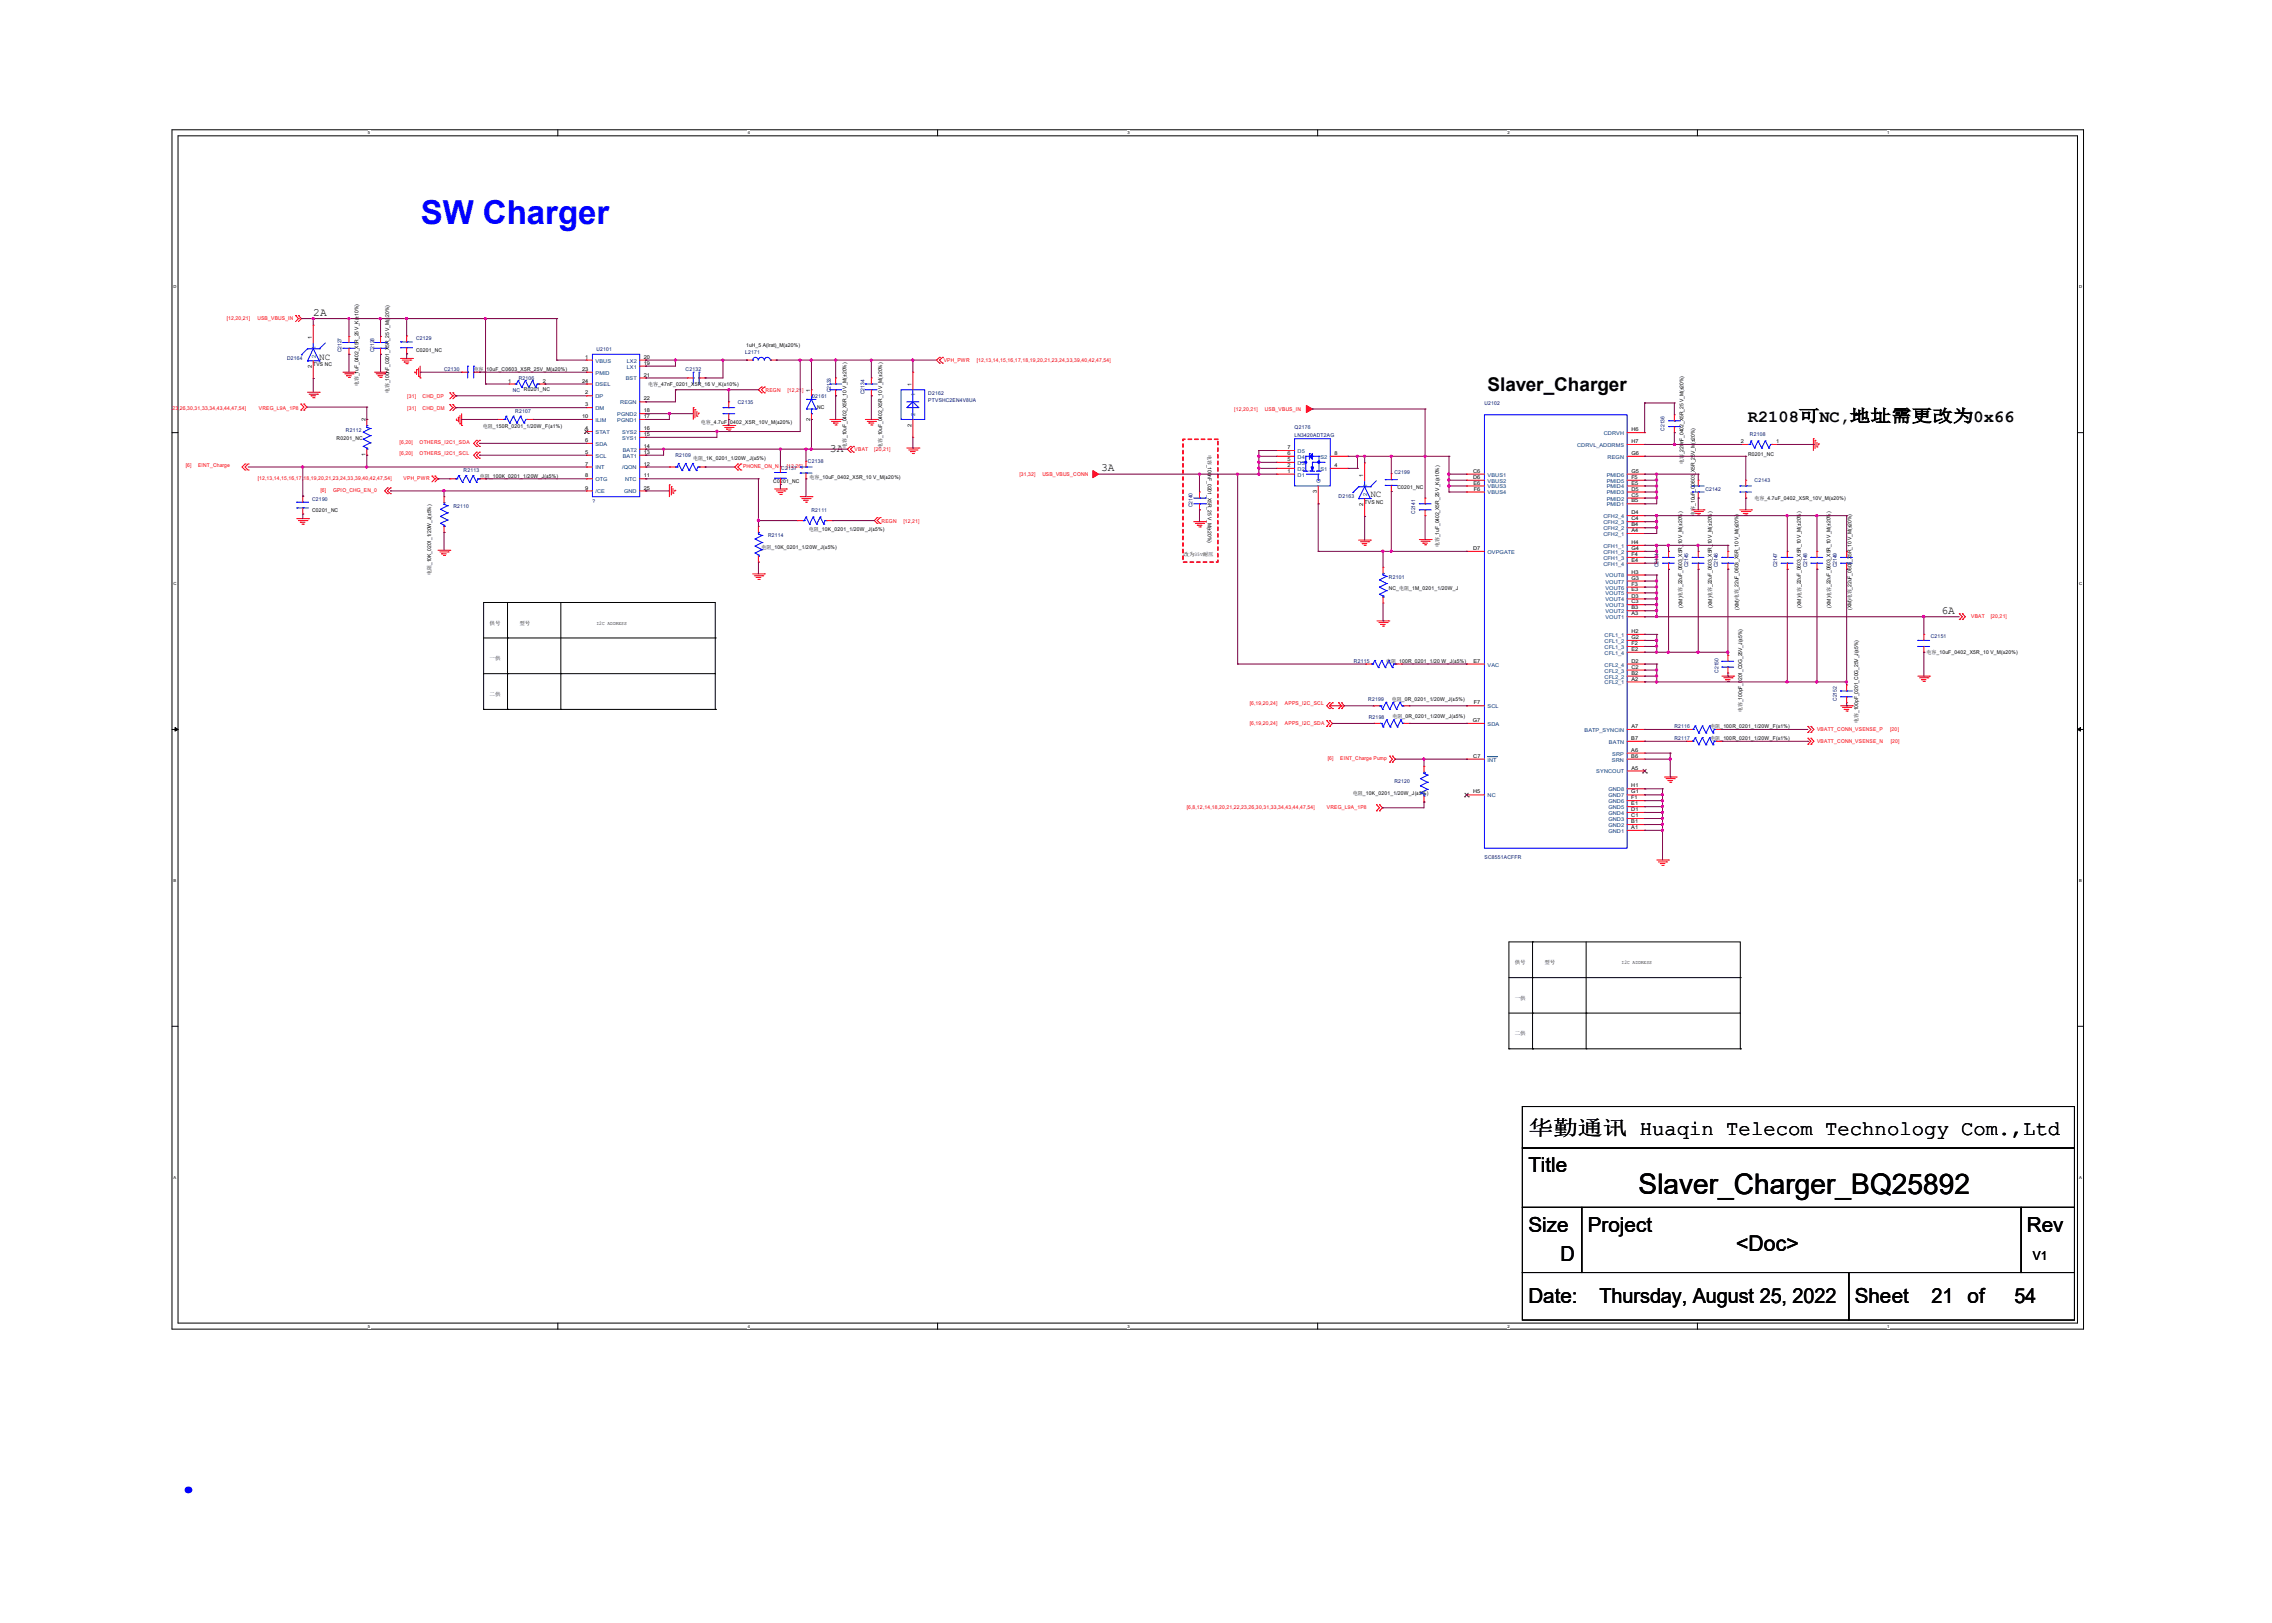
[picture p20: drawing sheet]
<svg xmlns="http://www.w3.org/2000/svg" width="350mm" height="250mm" viewBox="0 0 350 250" stroke-linecap="round" stroke-linejoin="round" font-family="sans-serif">
<defs><g id="words">
<text font-size="8.5" fill="#00f" x="26.5" y="229.9">.</text>
<text font-size="5.1" fill="#00f" x="64.8" y="34.4">SW Charger</text>
<text font-size="4.4" x="252.4" y="183.9">Slaver_Charger_BQ25892</text>
<text font-size="3.3" x="267.5" y="192.6">&lt;Doc&gt;</text>
<g font-size="3.2">
<text x="235.4" y="174.8">华勤通讯 Huaqin Telecom Technology Com.,Ltd</text>
<text x="235.5" y="180.6">Title</text>
<text x="235.5" y="189.7">Size</text>
<text x="244.6" y="189.7">Project</text>
<text x="312.2" y="189.7">Rev</text>
<text x="240.4" y="194.3">D</text>
<text x="235.5" y="200.7">Date:</text>
<text x="246.4" y="200.7">Thursday, August 25, 2022</text>
<text x="285.7" y="200.7">Sheet</text>
<text x="297.5" y="200.7">21 of</text>
<text x="310.3" y="200.7">54</text>
</g>
<text font-size="2.9" x="229.1" y="60.2">Slaver_Charger</text>
<text font-size="2.6" x="269.3" y="65">R2108可NC,地址需更改为0x66</text>
<text font-size="1.9" x="313.2" y="194.1">V1</text>
<g font-size="1.7">
<text x="48.3" y="48.7">2A</text>
<text x="127.8" y="69.7">3A</text>
<text x="169.6" y="72.6">3A</text>
<text x="299.1" y="94.5">6A</text>
</g>
<g font-size="1.4">
<text x="49.2" y="55.4">NC</text>
<text x="211.1" y="76.6">NC</text>
</g>
<g font-size=".8" fill="#f00">
<text x="34.9" y="49.3">[12,20,21]</text>
<text x="39.7" y="49.3">USB_VBUS_IN</text>
<text x="145.4" y="55.8">VPH_PWR</text>
<text x="150.5" y="55.8">[12,13,14,15,16,17,18,19,20,21,23,24,33,39,40,42,47,54]</text>
<text x="18.2" y="63.1">[6,8,12,14,18,20,21,22,23,26,30,31,33,34,43,44,47,54]</text>
<text x="39.9" y="63.1">VREG_L9A_1P8</text>
<text x="62.7" y="61.4">[31]</text>
<text x="62.7" y="63.2">[31]</text>
<text x="65.1" y="61.4">CHD_DP</text>
<text x="65.1" y="63.2">CHD_DM</text>
<text x="117.9" y="60.4">REGN</text>
<text x="121.3" y="60.4">[12,21]</text>
<text x="190.1" y="63.3">[12,20,21]</text>
<text x="194.9" y="63.3">USB_VBUS_IN</text>
<text x="28.6" y="72">[6]</text>
<text x="30.5" y="72">EINT_Charge</text>
<text x="61.6" y="68.3">[6,20]</text>
<text x="61.6" y="70.2">[6,20]</text>
<text x="64.6" y="68.3">OTHERS_I2C1_SDA</text>
<text x="64.6" y="70.2">OTHERS_I2C1_SCL</text>
<text x="131.7" y="69.5">VBAT</text>
<text x="134.7" y="69.5">[20,21]</text>
<text x="39.7" y="74">[12,13,14,15,16,17,18,19,20,21,23,24,33,39,40,42,47,54]</text>
<text x="49.4" y="75.8">[6]</text>
<text x="51.3" y="75.8">GPIO_CHG_EN_0</text>
<text x="62.2" y="74">VPH_PWR</text>
<text x="114.5" y="72.1">PHONE_ON_N</text>
<text x="121.2" y="72.1">[12,26]</text>
<text x="157" y="73.3">[31,32]</text>
<text x="160.6" y="73.3">USB_VBUS_CONN</text>
<text x="135.8" y="80.5">REGN</text>
<text x="139.2" y="80.5">[12,21]</text>
<text x="303.7" y="95.2">VBAT</text>
<text x="306.7" y="95.2">[20,21]</text>
<text x="192.5" y="108.6">[6,19,20,24]</text>
<text x="192.5" y="111.6">[6,19,20,24]</text>
<text x="198" y="108.6">APPS_I2C_SCL</text>
<text x="198" y="111.6">APPS_I2C_SDA</text>
<text x="279.9" y="112.6">VBATT_CONN_VSENSE_P</text>
<text x="291.2" y="112.6">[20]</text>
<text x="204.6" y="117.1">[6]</text>
<text x="206.5" y="117.1">EINT_Charge Pump</text>
<text x="279.9" y="114.4">VBATT_CONN_VSENSE_N</text>
<text x="291.3" y="114.4">[20]</text>
<text x="182.8" y="124.6">[6,8,12,14,18,20,21,22,23,26,30,31,33,34,43,44,47,54]</text>
<text x="204.4" y="124.6">VREG_L9A_1P8</text>
</g>
<g font-size=".8">
<text x="48" y="52.2" transform="rotate(-90 48 52.2)">1</text>
<text x="114.9" y="53.5">1uH_5 A(lrat)_M(±20%)</text>
<text x="48" y="56.7" transform="rotate(-90 48 56.7)">2</text>
<text x="48.2" y="56.4">TVS NC</text>
<text x="55.2" y="59.5" transform="rotate(-90 55.2 59.5)">电容_1uF_0402_X5R_25 V_K(±10%)</text>
<text x="64.1" y="54.2">C0201_NC</text>
<text x="73" y="57.2">电容_10uF_C0603_X5R_25V_M(±20%)</text>
<text x="78.3" y="58.9">1</text>
<text x="83.6" y="58.9">2</text>
<text x="89.7" y="57.1">23</text>
<text x="89.7" y="58.9">24</text>
<text x="90.2" y="55.3">1</text>
<text x="99.2" y="56.2">19</text>
<text x="99.2" y="55.3">20</text>
<text x="99.2" y="58">21</text>
<text x="99.9" y="59.4">电容_47nF_0201_X5R_16 V_K(±10%)</text>
<text x="140.4" y="59.4" transform="rotate(-90 140.4 59.4)">1</text>
<text x="56.3" y="64.9" transform="rotate(-90 56.3 64.9)">2</text>
<text x="59.9" y="60.6" transform="rotate(-90 59.9 60.6)">电容_100nF_0201_X5R_25 V_M(±20%)</text>
<text x="74.4" y="65.9">电阻_150R_0201_1/20W_F(±1%)</text>
<text x="80.7" y="60.2">R0201_NC</text>
<text x="89.7" y="64.4">10</text>
<text x="90.2" y="60.8">2</text>
<text x="90.2" y="62.6">3</text>
<text x="99.2" y="61.7">22</text>
<text x="99.2" y="64.4">17</text>
<text x="99.2" y="63.5">18</text>
<text x="108" y="65.3">电容_4.7uF_0402_X5R_10V_M(±20%)</text>
<text x="124.8" y="64.8" transform="rotate(-90 124.8 64.8)">2</text>
<text x="124.8" y="60.3" transform="rotate(-90 124.8 60.3)">1</text>
<text x="125.9" y="62.9">NC</text>
<text x="140.4" y="65.7" transform="rotate(-90 140.4 65.7)">2</text>
<text x="51.9" y="67.8">R0201_NC</text>
<text x="56.3" y="70.3" transform="rotate(-90 56.3 70.3)">1</text>
<text x="90.2" y="66.3">4</text>
<text x="90.2" y="69.9">5</text>
<text x="90.2" y="68.1">6</text>
<text x="90.2" y="71.7">7</text>
<text x="99.2" y="69.9">13</text>
<text x="99.2" y="69">14</text>
<text x="99.2" y="71.7">12</text>
<text x="99.2" y="67.1">15</text>
<text x="99.2" y="66.3">16</text>
<text x="106.8" y="70.9">电阻_1K_0201_1/20W_J(±5%)</text>
<text x="130.4" y="69" transform="rotate(-90 130.4 69)">电容_10uF_0402_X5R_10 V_M(±20%)</text>
<text x="135.9" y="69" transform="rotate(-90 135.9 69)">电容_10uF_0402_X5R_10 V_M(±20%)</text>
<text x="186" y="70" transform="rotate(90 186 70)">电容_100nF_0201_X5R_25 V_M(±20%)</text>
<text x="198.3" y="71.9">2</text>
<text x="198.3" y="71">5</text>
<text x="198.3" y="70.1">6</text>
<text x="198.3" y="69.2">7</text>
<text x="205.6" y="71.9">4</text>
<text x="205.6" y="70.1">8</text>
<text x="251.3" y="70.1">G6</text>
<text x="251.3" y="66.4">H6</text>
<text x="251.3" y="68.2">H7</text>
<text x="259.3" y="71.5" transform="rotate(-90 259.3 71.5)">电容_220nF_0402_X5R_25 V_M(±20%)</text>
<text x="268.2" y="68.3">2</text>
<text x="269.3" y="70.3">R0201_NC</text>
<text x="273.6" y="68.3">1</text>
<text x="73.9" y="73.6">电阻_100K_0201_1/20W_J(±5%)</text>
<text x="90.2" y="73.5">8</text>
<text x="90.2" y="75.4">9</text>
<text x="99.2" y="73.5">11</text>
<text x="99.2" y="75.4">25</text>
<text x="119.1" y="74.4">C0201_NC</text>
<text x="124.7" y="73.8">电容_10uF_0402_X5R_10 V_M(±20%)</text>
<text x="198.3" y="72.8">1</text>
<text x="202.8" y="76" transform="rotate(-90 202.8 76)">3</text>
<text x="210" y="77.9" transform="rotate(-90 210 77.9)">2</text>
<text x="210" y="73.4" transform="rotate(-90 210 73.4)">1</text>
<text x="210.2" y="77.6">TVS NC</text>
<text x="215.3" y="75.4">C0201_NC</text>
<text x="226.9" y="72.8">C6</text>
<text x="226.9" y="73.8">D6</text>
<text x="227" y="74.6">E6</text>
<text x="227.1" y="75.6">F6</text>
<text x="251.3" y="77.4">B5</text>
<text x="251.3" y="76.5">C5</text>
<text x="251.3" y="75.6">D5</text>
<text x="251.3" y="74.6">E5</text>
<text x="251.3" y="73.8">F5</text>
<text x="251.3" y="72.8">G5</text>
<text x="270.3" y="77">电容_4.7uF_0402_X5R_10V_M(±20%)</text>
<text x="48.1" y="78.8">C0201_NC</text>
<text x="124.6" y="81.8">电阻_10K_0201_1/20W_J(±5%)</text>
<text x="251.3" y="83.8">H4</text>
<text x="251.3" y="82">A4</text>
<text x="251.3" y="81.1">B4</text>
<text x="251.3" y="80.1">C4</text>
<text x="251.3" y="79.2">D4</text>
<text x="261.1" y="79.4" transform="rotate(-90 261.1 79.4)">电容_10uF_C0603_X5R_25V_M(±20%)</text>
<text x="66.4" y="88.6" transform="rotate(-90 66.4 88.6)">电阻_10K_0201_1/20W_J(±5%)</text>
<text x="117.3" y="84.6">电阻_10K_0201_1/20W_J(±5%)</text>
<text x="182.3" y="85.6">改为35V耐压</text>
<text x="221.7" y="84.3" transform="rotate(-90 221.7 84.3)">电容_1uF_0402_X5R_25 V_K(±10%)</text>
<text x="226.9" y="84.7">D7</text>
<text x="251.3" y="89.3">G3</text>
<text x="251.3" y="88.4">H3</text>
<text x="251.3" y="86.5">E4</text>
<text x="251.3" y="85.6">F4</text>
<text x="251.3" y="84.7">G4</text>
<text x="214" y="90.9">NC_电阻_1M_0201_1/20W_J</text>
<text x="251.3" y="94.8">A3</text>
<text x="251.3" y="93.9">B3</text>
<text x="251.3" y="92.9">C3</text>
<text x="251.3" y="92">D3</text>
<text x="251.3" y="91.1">E3</text>
<text x="251.3" y="90.2">F3</text>
<text x="259.2" y="93.6" transform="rotate(-90 259.2 93.6)">(XM)电容_22uF_0603_X5R_10 V_M(±20%)</text>
<text x="263.7" y="93.6" transform="rotate(-90 263.7 93.6)">(XM)电容_22uF_0603_X5R_10 V_M(±20%)</text>
<text x="267.8" y="94" transform="rotate(-90 267.8 94)">(XM)电容_22uF_0603_X5R_10 V_M(±20%)</text>
<text x="277.5" y="93.6" transform="rotate(-90 277.5 93.6)">(XM)电容_22uF_0603_X5R_10 V_M(±20%)</text>
<text x="282" y="93.6" transform="rotate(-90 282 93.6)">(XM)电容_22uF_0603_X5R_10 V_M(±20%)</text>
<text x="285.2" y="94" transform="rotate(-90 285.2 94)">(XM)电容_22uF_0603_X5R_10 V_M(±20%)</text>
<text x="75.4" y="96.2">供号</text>
<text x="75.4" y="101.7">一供</text>
<text x="80" y="96.2">型号</text>
<text x="91.9" y="96.2">I2C ADDRESS</text>
<text x="251.3" y="100.2">E2</text>
<text x="251.3" y="99.4">F2</text>
<text x="251.3" y="98.4">G2</text>
<text x="251.3" y="97.5">H2</text>
<text x="296.8" y="100.8">电容_10uF_0402_X5R_10 V_M(±20%)</text>
<text x="75.4" y="107.2">二供</text>
<text x="213.5" y="102.1">电阻_100R_0201_1/20 W_J(±5%)</text>
<text x="214.4" y="107.9">电阻_0R_0201_1/20W_J(±5%)</text>
<text x="227" y="102.1">E7</text>
<text x="251.3" y="104.8">A2</text>
<text x="251.3" y="103.9">B2</text>
<text x="251.3" y="103">C2</text>
<text x="251.3" y="102.1">D2</text>
<text x="214.5" y="110.7">电阻_0R_0201_1/20W_J(±5%)</text>
<text x="226.9" y="111.2">G7</text>
<text x="227.1" y="108.5">F7</text>
<text x="251.3" y="114">B7</text>
<text x="251.3" y="112.1">A7</text>
<text x="263.5" y="112.2">电阻_100R_0201_1/20W_F(±1%)</text>
<text x="268.4" y="109.7" transform="rotate(-90 268.4 109.7)">电容_100pF_0201_C0G_25V_J(±5%)</text>
<text x="286.3" y="111.3" transform="rotate(-90 286.3 111.3)">电容_100pF_0201_C0G_25V_J(±5%)</text>
<text x="226.9" y="116.7">C7</text>
<text x="251.3" y="115.8">A6</text>
<text x="251.3" y="116.7">B6</text>
<text x="251.3" y="118.5">A5</text>
<text x="263.5" y="114.1">电阻_100R_0201_1/20W_F(±1%)</text>
<text x="208.4" y="122.4">电阻_10K_0201_1/20W_J(±5%)</text>
<text x="226.9" y="122.2">H5</text>
<text x="251.3" y="125.9">C1</text>
<text x="251.3" y="124.9">D1</text>
<text x="251.3" y="124">E1</text>
<text x="251.3" y="123.1">F1</text>
<text x="251.3" y="122.2">G1</text>
<text x="251.3" y="121.3">H1</text>
<text x="251.3" y="127.7">A1</text>
<text x="251.3" y="126.8">B1</text>
<text x="233.3" y="148.5">供号</text>
<text x="237.9" y="148.5">型号</text>
<text x="249.8" y="148.5">I2C ADDRESS</text>
<text x="233.3" y="154">一供</text>
<text x="233.3" y="159.5">二供</text>
</g>
<g font-size=".8" fill="#004080">
<text x="48.6" y="53.8" transform="rotate(-90 48.6 53.8)">1</text>
<text x="48.6" y="55.1" transform="rotate(-90 48.6 55.1)">2</text>
<text x="91.7" y="55.8">VBUS</text>
<text x="91.7" y="57.7">PMID</text>
<text x="91.7" y="59.5">DSEL</text>
<text x="96.4" y="58.6">BST</text>
<text x="96.6" y="56.8">LX1</text>
<text x="96.6" y="55.8">LX2</text>
<text x="91.7" y="61.4">DP</text>
<text x="91.7" y="63.2">DM</text>
<text x="91.7" y="65">ILIM</text>
<text x="95.1" y="65">PGND1</text>
<text x="95.1" y="64.1">PGND2</text>
<text x="95.5" y="62.3">REGN</text>
<text x="141" y="64.1" transform="rotate(-90 141 64.1)">2</text>
<text x="141" y="61" transform="rotate(-90 141 61)">1</text>
<text x="91.7" y="66.9">STAT</text>
<text x="91.7" y="70.5">SCL</text>
<text x="91.7" y="68.7">SDA</text>
<text x="95.8" y="67.7">SYS1</text>
<text x="95.8" y="66.9">SYS2</text>
<text x="95.9" y="70.5">BAT1</text>
<text x="95.9" y="69.6">BAT2</text>
<text x="199.9" y="71.6">D3</text>
<text x="199.9" y="70.7">D4</text>
<text x="199.9" y="69.8">D5</text>
<text x="203.4" y="70.7">S2</text>
<text x="243" y="68.8">CDRVL_ADDRMS</text>
<text x="247.1" y="67">CDRVH</text>
<text x="247.6" y="70.7">REGN</text>
<text x="91.7" y="72.3">INT</text>
<text x="91.7" y="74.1">OTG</text>
<text x="91.7" y="76">/CE</text>
<text x="95.8" y="72.3">/QON</text>
<text x="96.1" y="76">GND</text>
<text x="96.3" y="74.1">NTC</text>
<text x="199.9" y="73.4">D1</text>
<text x="199.9" y="72.5">D2</text>
<text x="203.4" y="72.5">S1</text>
<text x="203.4" y="74.4" transform="rotate(-90 203.4 74.4)">G</text>
<text x="210.6" y="76.3" transform="rotate(-90 210.6 76.3)">2</text>
<text x="210.6" y="75" transform="rotate(-90 210.6 75)">1</text>
<text x="229.1" y="73.4">VBUS1</text>
<text x="229.1" y="74.3">VBUS2</text>
<text x="229.1" y="75.2">VBUS3</text>
<text x="229.1" y="76.2">VBUS4</text>
<text x="247.5" y="78">PMID1</text>
<text x="247.5" y="77.1">PMID2</text>
<text x="247.5" y="76.2">PMID3</text>
<text x="247.5" y="75.2">PMID4</text>
<text x="247.5" y="74.3">PMID5</text>
<text x="247.5" y="73.4">PMID6</text>
<text x="247" y="82.6">CFH2_1</text>
<text x="247" y="81.7">CFH2_2</text>
<text x="247" y="80.7">CFH2_3</text>
<text x="247" y="79.8">CFH2_4</text>
<text x="229.1" y="85.3">OVPGATE</text>
<text x="247" y="87.1">CFH1_4</text>
<text x="247" y="86.2">CFH1_3</text>
<text x="247" y="85.3">CFH1_2</text>
<text x="247" y="84.4">CFH1_1</text>
<text x="247.3" y="89.9">VOUT7</text>
<text x="247.3" y="89">VOUT8</text>
<text x="247.3" y="95.4">VOUT1</text>
<text x="247.3" y="94.5">VOUT2</text>
<text x="247.3" y="93.5">VOUT3</text>
<text x="247.3" y="92.6">VOUT4</text>
<text x="247.3" y="91.7">VOUT5</text>
<text x="247.3" y="90.8">VOUT6</text>
<text x="247.2" y="100.8">CFL1_4</text>
<text x="247.2" y="100">CFL1_3</text>
<text x="247.2" y="99">CFL1_2</text>
<text x="247.2" y="98.1">CFL1_1</text>
<text x="229.1" y="102.7">VAC</text>
<text x="247.2" y="105.4">CFL2_1</text>
<text x="247.2" y="104.5">CFL2_2</text>
<text x="247.2" y="103.6">CFL2_3</text>
<text x="247.2" y="102.7">CFL2_4</text>
<text x="229.1" y="109.1">SCL</text>
<text x="229.1" y="111.8">SDA</text>
<text x="244.1" y="112.7">BATP_SYNCIN</text>
<text x="229.1" y="117.3">INT</text>
<text x="245.9" y="119.1">SYNCOUT</text>
<text x="247.9" y="114.6">BATN</text>
<text x="248.3" y="117.3">SRN</text>
<text x="248.4" y="116.4">SRP</text>
<text x="229.1" y="122.8">NC</text>
<text x="247.8" y="125.5">GND4</text>
<text x="247.8" y="124.6">GND5</text>
<text x="247.8" y="123.7">GND6</text>
<text x="247.8" y="122.8">GND7</text>
<text x="247.8" y="121.9">GND8</text>
<text x="247.8" y="128.3">GND1</text>
<text x="247.8" y="127.4">GND2</text>
<text x="247.8" y="126.5">GND3</text>
</g>
<g font-size=".8" fill="#000080">
<text x="64.1" y="52.4">C2129</text>
<text x="44.2" y="55.5">D2164</text>
<text x="52.6" y="54.3" transform="rotate(-90 52.6 54.3)">C2127</text>
<text x="57.7" y="54.3" transform="rotate(-90 57.7 54.3)">C2128</text>
<text x="68.4" y="57.2">C2130</text>
<text x="79.9" y="58.5">R2106</text>
<text x="91.9" y="54.1">U2101</text>
<text x="105.6" y="57.2">C2132</text>
<text x="114.8" y="54.5">L2171</text>
<text x="79" y="60.4">NC</text>
<text x="79.4" y="63.6">R2107</text>
<text x="113.7" y="62.2">C2135</text>
<text x="125" y="61.3">D2161</text>
<text x="128" y="60.4" transform="rotate(-90 128 60.4)">C2133</text>
<text x="133.2" y="60.7" transform="rotate(-90 133.2 60.7)">C2134</text>
<text x="143" y="60.8">D2162</text>
<text x="143" y="61.9">PTVSHC2EN4V8UA</text>
<text x="228.7" y="62.4">U2102</text>
<text x="53.3" y="66.5">R2112</text>
<text x="104.1" y="70.4">R2109</text>
<text x="124.5" y="71.3">C2138</text>
<text x="199.4" y="66.1">Q2176</text>
<text x="199.4" y="67.2">LN3420ADT2AG</text>
<text x="256.4" y="66.3" transform="rotate(-90 256.4 66.3)">C2136</text>
<text x="269.6" y="67.2">R2108</text>
<text x="48.1" y="77.1">C2190</text>
<text x="71.4" y="72.7">R2113</text>
<text x="91.3" y="77.4">?</text>
<text x="120.4" y="72.4">C2137</text>
<text x="206.2" y="76.7">D2163</text>
<text x="214.8" y="73">C2199</text>
<text x="262.7" y="75.6">C2142</text>
<text x="270.3" y="74.3">C2143</text>
<text x="69.8" y="78.2">R2110</text>
<text x="118.3" y="82.8">R2114</text>
<text x="125" y="78.8">R2111</text>
<text x="183.7" y="78.2" transform="rotate(-90 183.7 78.2)">C2140</text>
<text x="218" y="79.2" transform="rotate(-90 218 79.2)">C2141</text>
<text x="214" y="89.2">R2101</text>
<text x="255.5" y="87.4" transform="rotate(-90 255.5 87.4)">C2144</text>
<text x="260.1" y="87.4" transform="rotate(-90 260.1 87.4)">C2145</text>
<text x="264.7" y="87.4" transform="rotate(-90 264.7 87.4)">C2146</text>
<text x="273.8" y="87.4" transform="rotate(-90 273.8 87.4)">C2147</text>
<text x="278.4" y="87.4" transform="rotate(-90 278.4 87.4)">C2148</text>
<text x="282.9" y="87.4" transform="rotate(-90 282.9 87.4)">C2149</text>
<text x="297.4" y="98.3">C2151</text>
<text x="208.6" y="102.2">R2115</text>
<text x="210.8" y="108">R2199</text>
<text x="264.7" y="103.6" transform="rotate(-90 264.7 103.6)">C2150</text>
<text x="282.9" y="108" transform="rotate(-90 282.9 108)">C2152</text>
<text x="210.9" y="110.8">R2198</text>
<text x="257.9" y="112.2">R2116</text>
<text x="257.9" y="114.1">R2117</text>
<text x="214.8" y="120.6">R2120</text>
<text x="228.7" y="132.3">SC8551ACFFR</text>
</g>
<g font-size=".6">
<text x="56.7" y="20.7">5</text>
<text x="115.2" y="20.7">4</text>
<text x="173.7" y="20.7">3</text>
<text x="232.2" y="20.7">2</text>
<text x="290.7" y="20.7">1</text>
<text x="26.7" y="44.4">D</text>
<text x="320.3" y="44.4">D</text>
<text x="26.7" y="90.1">C</text>
<text x="320.3" y="90.1">C</text>
<text x="26.7" y="135.8">B</text>
<text x="320.3" y="135.8">B</text>
<text x="26.7" y="181.5">A</text>
<text x="320.3" y="181.5">A</text>
<text x="56.7" y="204.5">5</text>
<text x="115.2" y="204.5">4</text>
<text x="173.7" y="204.5">3</text>
<text x="232.2" y="204.5">2</text>
<text x="290.7" y="204.5">1</text>
</g>
</g></defs>
<path d="M26.5 20h294.5v184.7h-294.5zM27.4 20.9h292.6v182.9h-292.6z" fill="none" stroke="#000" stroke-width=".15"/>
<g fill="#fff">
<path d="M56.7 20.1h.3v.7h-.3z"/>
<path d="M56.7 203.9h.3v.8h-.3z"/>
</g>
<path d="M85.9 20v.9M85.9 203.8v.9" fill="none" stroke="#000" stroke-width=".15"/>
<g fill="#fff">
<path d="M115.2 20.1h.3v.7h-.3z"/>
<path d="M115.2 203.9h.3v.8h-.3z"/>
</g>
<path d="M144.4 20v.9M144.4 203.8v.9" fill="none" stroke="#000" stroke-width=".15"/>
<g fill="#fff">
<path d="M173.7 20.1h.3v.7h-.3z"/>
<path d="M173.7 203.9h.3v.8h-.3z"/>
</g>
<path d="M203 20v.9M203 203.8v.9" fill="none" stroke="#000" stroke-width=".15"/>
<g fill="#fff">
<path d="M232.2 20.1h.4v.7h-.4z"/>
<path d="M232.2 203.9h.4v.8h-.4z"/>
</g>
<path d="M261.5 20v.9M261.5 203.8v.9" fill="none" stroke="#000" stroke-width=".15"/>
<g fill="#fff">
<path d="M290.7 20.1h.4v.7h-.4z"/>
<path d="M290.7 203.9h.4v.8h-.4z"/>
<path d="M26.7 43.8h.5v.7h-.5z"/>
<path d="M320.3 43.8h.5v.7h-.5z"/>
<path d="M26.7 89.5h.5v.7h-.5z"/>
<path d="M320.3 89.5h.5v.7h-.5z"/>
</g>
<path d="M26.5 66.6h.9M320 66.6h1" fill="none" stroke="#000" stroke-width=".15"/>
<g fill="#fff">
<path d="M26.7 135.2h.5v.7h-.5z"/>
<path d="M320.3 135.2h.4v.7h-.4z"/>
</g>
<path d="M26.5 112.4h.9M320 112.4h1" fill="none" stroke="#000" stroke-width=".15"/>
<path d="M27 112.1l.4 .3-.4 .2zM320 112.4l.5-.3v.5z" fill="#000" stroke="#000" stroke-width=".15"/>
<g fill="#fff">
<path d="M26.7 180.9h.4v.8h-.4z"/>
<path d="M320.3 180.9h.4v.8h-.4z"/>
</g>
<g fill="none" stroke="#000" stroke-width=".15">
<path d="M74.5 98.3h35.7M78.2 92.8h-3.7v16.5M78.2 92.8h.1M78.2 98.3h.1M78.2 92.8h32v11h-32zM86.4 92.8v16.5M110.2 98.3h.1M74.5 109.3h.1M74.5 103.8h3.7M74.5 109.3h35.7M78.2 103.8h.1M78.2 109.3h.1"/>
<path d="M78.2 103.8v5.5M86.4 103.8h.1M86.4 109.3h.1M110.2 109.3h.1M110.2 103.8v5.5M26.5 158.1h.9M232.4 150.6h35.7M232.4 156.1h3.7M236.1 145.1h-3.7v16.5M236.1 145.1h.1M236.1 150.6h.1M236.1 156.1h.1"/>
<path d="M236.1 156.1v5.5M236.1 145.1h32v11h-32zM244.3 156.1h.1M244.3 145.1v16.5M268.1 150.6h.1M268.1 156.1v5.5M320 158.1h1M232.4 161.6h.1M232.4 161.6h35.7M234.5 176.8h85.1v9.2h-85.1zM234.5 170.4h85.1v6.4h-85.1zM236.1 161.6h.1"/>
<path d="M244.3 161.6h.1M268.1 161.6h.1M234.5 186h9.2v10h-9.2zM234.5 196h50.3v7.3h-50.3zM243.7 186h67.7v10h-67.7zM284.8 196h34.8v7.3h-34.8zM311.4 186h8.2v10h-8.2z"/>
</g>
<path d="M182.2 67.7h5.4v18.9h-5.4z" fill="none" stroke="#f00" stroke-width=".25" stroke-dasharray=".5"/>
<g fill="none" stroke="#f00" stroke-width=".15">
<path d="M45.5 48.6h.1M45.5 48.6l.5 .5M46 49.1l-.5 .4M46 48.6l.4 .5M46 49.1h.1M46 48.6h.1M46.4 49.1h.1M46.4 49.1l-.4 .4M48.3 50.1h.1M48.3 58.3h.1M48.3 50.1v2.7M48.3 55.6v2.7"/>
<path d="M52.8 57.3h1.9M53.1 57.6h1.3M53.4 57.9h.1M53.4 57.9h.7M53.7 58.1h.1M53.8 51.8h.1M53.8 54.6h.1M53.8 51.8v1M53.8 53.6v1M53.8 58.1h.1M54.4 57.6h.1M54.7 57.3h.1"/>
<path d="M57.7 57.3h1.8M57.9 57.6h1.4M58.2 57.9h.1M58.2 57.9h.8M58.5 58.1h.2M58.6 54.6h.1M58.6 51.8h.1M58.6 51.8v1M58.6 53.6v1M58.7 58.1h.1M59.3 57.6h.1M59.5 57.3h.1"/>
<path d="M61.7 55.2h1.8M62 55.5h1.3M62.3 55.8h.1M62.3 55.8h.7M62.5 56h.2M62.6 51.7h.1M62.6 54.5h.1M62.6 51.7v1M62.6 53.6v.9M62.7 56h.1M63.3 55.5h.1M63.5 55.2h.1"/>
<path d="M63.9 57.4h.1M63.9 57.2v.2M64.2 56.9h.1M64.2 56.9v.8M64.5 58h.1M64.5 56.7v1.3M64.7 58.2h.1M64.7 56.4v1.8M71.1 57.3h.9M71.1 57.3h.1M73 57.3h.9M73.9 57.3h.1"/>
<path d="M78.4 59.2h1M78.4 59.2h.1M83 59.2h.9M83.9 59.2h.1M90.3 55.5h1M90.3 57.3h1M90.3 59.2h1M90.3 55.5h.1M90.3 57.3h.1M90.3 59.2h.1M98.5 55.5h1M98.5 58.2h1"/>
<path d="M98.5 56.4h1M99.5 56.4h.1M99.5 55.5h.1M99.5 58.2h.1M105.9 58.2h.9M105.9 58.2h.1M107.7 58.2h.9M108.6 58.2h.1M115 55.5h.9M115 55.5h.1M117.3 59.6l-.5 .4 .5 .5M117.3 59.6h.1"/>
<path d="M117.8 59.6l-.5 .4 .5 .5M117.8 59.6h.1M118.7 55.5h.9M119.6 55.5h.1M128.7 58.2h.1M128.7 58.2v1M134.2 58.2h.1M134.2 58.2v1M140.6 57.3h.1M140.6 57.3v2.7M144.7 55l-.4 .5 .4 .4M144.7 55h.1"/>
<path d="M144.7 55.9h.1M145.2 55l-.5 .5 .5 .4M145.2 55.9h.1M145.2 55h.1M37.8 71.5h.1M37.8 72.4h.1M37.8 71.5l-.5 .4 .5 .5M38.2 71.5h.1M38.2 72.4h.1M38.2 71.5l-.4 .4 .4 .5M45.7 79.9h1.8M46.3 62.2l.5 .5-.5 .5"/>
<path d="M46.3 62.2h.1M46.3 63.2h.1M46.6 76.4h.1M46.6 79.2h.1M46.6 76.4v1M46.6 78.2v1M46.8 62.2l.5 .5-.5 .5M46.8 63.2h.1M46.8 62.2h.1M47.4 60.4h1.8M47.5 79.9h.1M47.6 60.7h1.3"/>
<path d="M47.9 61h.7M47.9 61h.1M48.2 61.3h.2M48.4 61.3h.1M48.9 60.7h.1M49.2 60.4h.1M56.5 70.1h.1M56.5 64.6h.1M56.5 64.6v.9M56.5 69.2v.9M59.7 75.2l-.4 .4 .4 .4M59.7 75.2h.1"/>
<path d="M59.7 76h.1M60.1 75.2h.1M60.1 76h.1M60.1 75.2l-.4 .4 .4 .4M66.5 73.3l.5 .5M66.5 73.3h.1M67 73.8h.1M67 73.3h.1M67 73.8l-.5 .4M67 73.3l.5 .5M67.5 73.8l-.5 .4M67.5 73.8h.1"/>
<path d="M68.4 76.5h.1M68.4 76.5v.9M69.3 73.8h.9M69.3 73.8h.1M69.3 60.5l.5 .5M69.3 62.3l.5 .5M69.3 60.5h.1M69.3 62.3h.1M69.8 60.5l.4 .5M69.8 62.3l.4 .5M69.8 61h.1M69.8 60.5h.1"/>
<path d="M69.8 62.8h.1M69.8 62.3h.1M69.8 61l-.5 .4M69.8 62.8l-.5 .5M70.2 61h.1M70.2 62.8h.1M70.2 61l-.4 .4M70.2 62.8l-.4 .5M70.3 64.7h.1M70.3 64.5v.2M70.6 64.3h.1M70.6 64.3v.7"/>
<path d="M70.9 65.3h.1M70.9 64v1.3M71.1 65.5h.1M71.1 63.7v1.8M73.4 67.8l-.4 .5 .4 .5M73.4 69.6l-.4 .5 .4 .5M73.4 67.8h.1M73.4 68.8h.1M73.4 69.6h.1M73.4 70.6h.1M73.9 73.8h.9M73.9 67.8h.1"/>
<path d="M73.9 68.8h.1M73.9 69.6h.1M73.9 70.6h.1M73.9 67.8l-.5 .5 .5 .5M73.9 69.6l-.5 .5 .5 .5M74.8 73.8h.1M76.6 64.6h.9M76.6 64.6h.1M81.2 64.6h.9M82.1 64.6h.1M90.3 64.6h1M90.3 75.6h1"/>
<path d="M90.3 61h1M90.3 73.8h1M90.3 71.9h1M90.3 62.8h1M90.3 66.5h1M90.3 70.1h1M90.3 68.3h1M90.3 61h.1M90.3 62.8h.1M90.3 66.5h.1M90.3 70.1h.1M90.3 68.3h.1"/>
<path d="M90.3 71.9h.1M90.3 73.8h.1M90.3 75.6h.1M90.3 64.6h.1M98.5 64.6h1M98.5 75.6h1M98.5 73.8h1M98.5 71.9h1M98.5 66.5h1M98.5 70.1h1M98.5 69.2h1M98.5 67.4h1"/>
<path d="M98.5 63.7h1M98.5 61.9h1M99.5 73.8h.1M99.5 71.9h.1M99.5 70.1h.1M99.5 69.2h.1M99.5 67.4h.1M99.5 66.5h.1M99.5 64.6h.1M99.5 63.7h.1M99.5 61.9h.1M99.5 75.6h.1"/>
<path d="M103.1 74.7h.1M103.1 74.7v1.8M103.1 71.9h.9M103.1 71.9h.1M103.4 75h.1M103.4 75v1.3M103.7 76h.1M103.7 75.2v.8M104 75.5h.1M104 75.5v.2M106.8 62.8h.1M106.8 62.8v1.8"/>
<path d="M107.1 63.1h.1M107.1 63.1v1.3M107.4 64.1h.1M107.4 63.3v.8M107.6 63.6h.1M107.6 63.6v.2M107.7 71.9h.9M108.6 71.9h.1M111.4 65.5h1.8M111.6 65.8h1.3M111.9 66.1h.7M111.9 66.1h.1"/>
<path d="M112.2 66.4h.2M112.3 61.9h.1M112.3 64.6h.1M112.3 61.9v.9M112.3 63.7v.9M112.4 66.4h.1M112.9 65.8h.1M113.2 65.5h.1M113.7 71.5l-.5 .4 .5 .5M113.7 71.5h.1M113.7 72.4h.1M114.1 72.4h.1"/>
<path d="M114.1 71.5h.1M114.1 71.5l-.4 .4 .4 .5M117.3 60.5h.1M117.8 60.5h.1M119.3 75.3h1.9M119.6 75.6h1.3M119.9 75.9h.1M119.9 75.9h.7M120.1 76.2h.2M120.2 71.9h.1M120.2 74.6h.1M120.2 71.9v.9"/>
<path d="M120.2 73.7v.9M120.3 76.2h.1M120.9 75.6h.1M121.2 75.3h.1M123.3 76.5h1.8M123.5 76.8h1.3M123.8 77.1h.1M123.8 77.1h.7M124.1 77.4h.1M124.2 71h.1M124.2 73.8h.1M124.2 71v.9"/>
<path d="M124.2 72.9v.9M124.2 77.4h.1M124.8 76.8h.1M125 60h.1M125 64.6h.1M125 60v1M125 63.7v.9M125.1 76.5h.1M127.8 64.6h1.9M128.1 64.9h1.3M128.4 65.2h.1M128.4 65.2h.7"/>
<path d="M128.6 65.5h.2M128.7 61h.1M128.7 60v1M128.8 65.5h.1M129.4 64.9h.1M129.7 64.6h.1M131 68.8l-.5 .4 .5 .4M131 68.8h.1M131 69.6h.1M131.5 68.8l-.5 .4 .5 .4M131.5 69.6h.1M131.5 68.8h.1"/>
<path d="M133.3 64.6h1.8M133.6 64.9h1.3M133.9 65.2h.1M133.9 65.2h.7M134.1 65.5h.2M134.2 61h.1M134.2 60v1M134.3 65.5h.1M134.9 64.9h.1M135.1 64.6h.1M135.1 79.7l-.4 .5 .4 .4M135.1 79.7h.1"/>
<path d="M135.6 79.7h.1M135.6 79.7l-.5 .5 .5 .4M139.7 69h1.9M140 69.3h1.3M140.2 69.6h.1M140.2 69.6h.8M140.5 69.9h.2M140.6 67.4h.1M140.6 64.6v2.8M140.7 69.9h.1M141.3 69.3h.1M141.6 69h.1"/>
<path d="M184.8 78.5h.1M184.8 75.8h.1M184.8 75.8v.9M184.8 77.6v.9M196.7 73h.1M196.7 72.1h.1M196.7 71.2h.1M196.7 70.3h.1M196.7 69.4h.1M196.7 73h2.7M196.7 70.3h2.7M196.7 72.1h2.7"/>
<path d="M196.7 71.2h2.7M196.7 69.4h2.7M203.1 77.6h.1M203.1 74.9v2.7M204.9 70.3h2.7M204.9 72.1h2.7M207.6 72.1h.1M207.6 70.3h.1M210.2 71.3h.1M210.2 79.6h.1M210.2 71.3v2.8M210.2 76.8v2.8"/>
<path d="M214.3 73h.1M214.3 75.7h.1M214.3 73v.9M214.3 74.8v.9M219.5 76.7h.1M219.5 79.4h.1M219.5 76.7v.9M219.5 78.5v.9M225.9 75.8h2.8M225.9 74.9h2.8M225.9 74h2.8M225.9 73h2.8"/>
<path d="M225.9 73h.1M225.9 74h.1M225.9 74.9h.1M225.9 75.8h.1M250.6 68.5h2.8M250.6 66.6h2.8M250.6 79.4h2.8M250.6 77.6h2.8M250.6 76.7h2.8M250.6 75.8h2.8M250.6 74.9h2.8M250.6 74h2.8"/>
<path d="M250.6 73h2.8M250.6 70.3h2.8M253.4 66.6h.1M253.4 68.5h.1M253.4 79.4h.1M253.4 77.6h.1M253.4 76.7h.1M253.4 75.8h.1M253.4 74.9h.1M253.4 74h.1M253.4 73h.1M253.4 70.3h.1"/>
<path d="M257.9 63.9h.1M257.9 66.6h.1M257.9 63.9v.9M257.9 65.7v.9M260.7 78.5h1.8M261 78.8h1.2M261.2 79.1h.8M261.2 79.1h.1M261.5 79.3h.2M261.6 74h.1M261.6 76.7h.1M261.6 74v.9"/>
<path d="M261.6 75.8v.9M261.7 79.3h.1M262.2 78.8h.1M262.5 78.5h.1M268 78.5h1.8M268.3 78.8h1.3M268.4 68.5h.1M268.4 68.5h.9M268.6 79.1h.1M268.6 79.1h.7M268.8 79.3h.2M268.9 74h.1"/>
<path d="M268.9 76.7h.1M268.9 74v.9M268.9 75.8v.9M269 79.3h.1M269.6 78.8h.1M269.8 78.5h.1M273 68.5h.8M273.8 68.5h.1M279.4 67.6h.1M279.4 67.6v1.8M279.6 67.8h.1M279.6 67.8v1.3"/>
<path d="M279.9 68.8h.1M279.9 68.1v.7M280.2 68.4h.1M280.2 68.4v.1M46 80.2h1.3M46.3 80.4h.1M46.3 80.4h.7M46.5 80.7h.2M46.7 80.7h.1M47.3 80.2h.1M67.5 84.8h1.8M67.8 85h1.2"/>
<path d="M68 85.3h.1M68 85.3h.7M68.3 85.6h.2M68.4 82h.1M68.4 81.1v.9M68.5 85.6h.1M69 85h.1M69.3 84.8h.1M115.9 88.4h1.9M116.2 88.7h1.3M116.5 89h.1M116.5 89h.7"/>
<path d="M116.7 89.2h.3M116.8 86.6h.1M116.8 81.1h.1M116.8 81.1v.9M116.8 85.7v.9M117 89.2h.1M117.5 88.7h.1M117.8 88.4h.1M122.8 80.2h.9M122.8 80.2h.1M127.4 80.2h.9M128.3 80.2h.1"/>
<path d="M135.1 80.6h.1M135.6 80.6h.1M183.9 80.4h1.8M184.1 80.6h1.3M184.4 80.9h.1M184.4 80.9h.8M184.7 81.2h.2M184.9 81.2h.1M185.4 80.6h.1M185.7 80.4h.1M209.3 83.2h1.8M209.6 83.4h1.3"/>
<path d="M209.8 83.7h.1M209.8 83.7h.8M210.1 84h.2M210.3 84h.1M210.9 83.4h.1M211.1 83.2h.1M212.1 95.6h1.8M212.4 95.9h1.3M212.7 96.2h.7M212.7 96.2h.1M213 96.4h.1M213.1 92.9h.1"/>
<path d="M213.1 87.4h.1M213.1 87.4v.9M213.1 92v.9M213.1 96.4h.1M213.7 95.9h.1M213.9 95.6h.1M218.6 83.1h1.9M218.9 83.4h1.3M219.2 83.7h.1M219.2 83.7h.7M219.4 83.9h.2M219.6 83.9h.1"/>
<path d="M220.2 83.4h.1M220.5 83.1h.1M225.9 84.9h2.8M225.9 84.9h.1M250.6 80.4h2.8M250.6 84h2.8M250.6 86.8h2.8M250.6 85.9h2.8M250.6 84.9h2.8M250.6 99.6h2.8M250.6 98.6h2.8M250.6 97.7h2.8"/>
<path d="M250.6 82.2h2.8M250.6 81.3h2.8M250.6 95h2.8M250.6 94.1h2.8M250.6 93.1h2.8M250.6 92.3h2.8M250.6 91.3h2.8M250.6 90.4h2.8M250.6 89.5h2.8M250.6 88.6h2.8M253.4 86.8h.1M253.4 85.9h.1"/>
<path d="M253.4 84.9h.1M253.4 84h.1M253.4 99.6h.1M253.4 98.6h.1M253.4 97.7h.1M253.4 82.2h.1M253.4 81.3h.1M253.4 80.4h.1M253.4 95h.1M253.4 94.1h.1M253.4 93.1h.1M253.4 92.3h.1"/>
<path d="M253.4 91.3h.1M253.4 90.4h.1M253.4 89.5h.1M253.4 88.6h.1M257 84.9h.1M257 87.7h.1M257 84.9v1M257 86.8v.9M261.6 84.9h.1M261.6 87.7h.1M261.6 84.9v1M261.6 86.8v.9"/>
<path d="M266.2 84.9h.1M266.2 87.7h.1M266.2 84.9v1M266.2 86.8v.9M275.3 84.9h.1M275.3 87.7h.1M275.3 84.9v1M275.3 86.8v.9M279.9 84.9h.1M279.9 87.7h.1M279.9 84.9v1M279.9 86.8v.9"/>
<path d="M284.5 84.9h.1M284.5 87.7h.1M284.5 84.9v1M284.5 86.8v.9M296.4 97.7h.1M296.4 97.7v.9M296.4 99.6v.9M301.8 95.4h.1M301.8 94.5h.1M301.8 94.5l.5 .5-.5 .4M302.3 95.4h.1M302.3 94.5h.1"/>
<path d="M302.3 94.5l.5 .5-.5 .4M204.4 111h.1M204.4 111.9h.1M204.4 111l.4 .4-.4 .5M204.8 108.3l-.4 .4 .4 .4M204.8 108.3h.1M204.8 109.1h.1M204.8 111.9h.1M204.8 111h.1M204.8 108.7h1.9M204.8 108.7l.5 .4M204.8 111l.5 .4-.5 .5"/>
<path d="M205.3 108.3l-.5 .4M205.3 108.3h.1M205.3 109.1h.1M206.2 108.3h.1M206.2 109.1h.1M206.2 108.3l.5 .4M206.7 109.1h.1M206.7 108.3h.1M206.7 108.7h.1M206.7 108.7l-.5 .4M206.7 108.3l.4 .4-.4 .4M210.4 102.3h.9"/>
<path d="M210.4 102.3h.1M211.6 108.7h.1M211.6 108.7h.9M211.7 111.4h.1M211.7 111.4h.9M214.1 116.5h.1M214.1 117.4h.1M214.1 116.5l.4 .4-.4 .5M214.5 117.4h.1M214.5 116.5h.1M214.5 116.5l.5 .4-.5 .5M215 102.3h.9"/>
<path d="M215.9 102.3h.1M216.1 108.7h1M216.2 111.4h1M217.1 108.7h.1M217.2 111.4h.1M219.4 118h.1M219.4 118v1M225.9 108.7h2.8M225.9 111.4h2.8M225.9 102.3h2.8M225.9 116.9h2.8M225.9 116.9h.1"/>
<path d="M225.9 108.7h.1M225.9 111.4h.1M225.9 102.3h.1M250.6 104.2h2.8M250.6 112.4h2.8M250.6 114.2h2.8M250.6 100.5h2.8M250.6 105h2.8M250.6 103.2h2.8M250.6 102.3h2.8M250.6 116.9h2.8M250.6 116h2.8"/>
<path d="M250.6 118.8h2.8M253.4 114.2h.1M253.4 112.4h.1M253.4 100.5h.1M253.4 105h.1M253.4 104.2h.1M253.4 103.2h.1M253.4 102.3h.1M253.4 116.9h.1M253.4 116h.1M253.4 118.8h.1M256.4 119.7h1.8"/>
<path d="M256.7 119.9h1.2M257.9 119.9h.1M258.2 119.7h.1M259.8 112.4h.1M259.8 112.4h.9M259.8 114.2h.1M259.8 114.2h.9M264.4 112.4h.9M264.4 114.2h.9M265.3 112.4h.1M265.3 114.2h.1M265.3 104.2h1.8"/>
<path d="M265.6 104.4h1.2M265.8 104.7h.1M265.8 104.7h.7M266.1 105h.2M266.2 100.9h.1M266.2 103.7h.1M266.2 100.9v1M266.2 102.8v.9M266.3 105h.1M266.8 104.4h.1M267.1 104.2h.1M278.5 112.8h.1"/>
<path d="M278.5 111.9h.1M278.5 114.6h.1M278.5 113.7h.1M278.5 111.9l.5 .5-.5 .4M278.5 113.7l.5 .5-.5 .4M279 112.8h.1M279 111.9h.1M279 114.6h.1M279 113.7h.1M279 111.9l.4 .5-.4 .4M279 113.7l.4 .5-.4 .4M283.5 108.7h1.9"/>
<path d="M283.8 109h1.3M284.1 109.3h.7M284.1 109.3h.1M284.4 109.5h.2M284.5 105.5h.1M284.5 108.3h.1M284.5 105.5v.9M284.5 107.3v1M284.6 109.5h.1M285.1 109h.1M285.4 108.7h.1M295.4 104.2h1.9"/>
<path d="M295.7 104.4h1.3M296 104.7h.1M296 104.7h.7M296.2 105h.3M296.4 100.5h.1M296.5 105h.1M297 104.4h.1M297.3 104.2h.1M212 124h.1M212 124.9h.1M212 124l.5 .4-.5 .5M212.5 124l.5 .4-.5 .5"/>
<path d="M212.5 124.9h.1M212.5 124h.1M219.4 123.5h.1M219.4 122.6v.9M225.9 122.4h2.8M225.9 122.4h.1M250.6 127.9h2.8M250.6 127h2.8M250.6 126.1h2.8M250.6 125.1h2.8M250.6 124.3h2.8M250.6 123.3h2.8"/>
<path d="M250.6 122.4h2.8M250.6 121.5h2.8M253.4 127.9h.1M253.4 127h.1M253.4 126.1h.1M253.4 125.1h.1M253.4 124.3h.1M253.4 123.3h.1M253.4 122.4h.1M253.4 121.5h.1M255.2 132.5h1.8M255.5 132.8h1.2"/>
<path d="M255.8 133h.1M255.8 133h.7M256 133.3h.2M256.2 133.3h.1M256.7 132.8h.1M257 120.2h.7M257 120.2h.1M257 132.5h.1M257.2 120.5h.2M257.4 120.5h.1"/>
</g>
<g fill="#f00" stroke="#f00" stroke-width=".15">
<path d="M201.2 62.5l1 .5-1 .6z" fill-rule="evenodd"/>
<path d="M168.4 72.5l.8 .5-.8 .6z" fill-rule="evenodd"/>
</g>
<g fill="none" stroke="#00f" stroke-width=".15">
<path d="M46.4 54.7h.1M47.4 55.6h1.8M47.4 53.7h1.8M47.4 55.6h.1M47.4 53.7h.1M47.4 53.7l-1 1M48.3 53.7h.1M48.3 53.7l.9 1.9M48.3 53.7l-.9 1.9M48.3 52.8v.9M49.2 55.6h.1M49.2 53.7h.1"/>
<path d="M50.1 52.8l-.9 .9M52.8 52.8h1.9M52.8 53.6h1.9M52.8 52.8h.1M52.8 53.6h.1M53.8 52.8h.1M53.8 53.6h.1M57.7 52.8h1.8M57.7 53.6h1.8M58.6 53.6h.1M58.6 52.8h.1M59.5 53.6h.1"/>
<path d="M59.5 52.8h.1M61.7 52.7h.1M61.7 53.6h.1M61.7 52.7h1.8M61.7 53.6h1.8M62.6 52.7h.1M62.6 53.6h.1M72 56.4h.1M72 57.3h.1M72 56.4v1.8M73 57.3h.1M73 56.4h.1"/>
<path d="M73 56.4v1.8M79.4 59.2h.1M79.5 59.2h.1M79.8 58.6l.6 1.1M79.8 58.6h.1M79.8 58.6l-.3 .6M80.4 59.7h.1M80.9 58.6l.6 1.1M80.9 58.6h.1M80.9 58.6l-.5 1.1M81.5 59.7h.1M82 58.6h.1"/>
<path d="M82 58.6l-.5 1.1M82 58.6l.5 1.1M82.5 59.7h.1M82.8 59.2h.1M82.8 59.2l-.3 .5M82.8 59.2h.2M83 59.2h.1M91.3 54.6h7.2v21.9h-7.2zM106.8 57.3h.1M106.8 58.2h.1M106.8 57.3v1.9M107.7 58.2h.1"/>
<path d="M107.7 57.3h.1M107.7 57.3v1.9M115.9 55.5h.1M115.9 55.5a.42 .42 0 0 1 .5-.5 .42 .42 0 0 1 .4 .5M116.8 55.5a.45 .45 0 0 1 .5-.5 .45 .45 0 0 1 .4 .5M117.8 55.5a.45 .45 0 0 1 .4-.5 .45 .45 0 0 1 .5 .5M118.7 55.5h.1M127.8 59.2h.1M127.8 59.2h1.9M128.7 59.2h.1M133.3 59.2h.1M133.3 59.2h1.8"/>
<path d="M134.2 59.2h.1M45.7 77.4h1.8M45.7 78.2h1.8M45.7 77.4h.1M45.7 78.2h.1M46.6 77.4h.1M46.6 78.2h.1M56 66.6h.1M56 67.7h.1M56 68.8h.1M56 66.6l1.1 .5M56 67.7l1.1 .5"/>
<path d="M56 68.8l.5 .2M56.5 65.5h.1M56.5 69.2h.1M56.5 65.8h.1M56.5 69h.1M56.5 65.5v.3M56.5 69v.2M56.5 65.8l.6 .2M57.1 66h.1M57.1 67.1h.1M57.1 68.2h.1M57.1 66l-1.1 .6"/>
<path d="M57.1 67.1l-1.1 .6M57.1 68.2l-1.1 .6M67.9 78.5h.1M67.9 79.6h.1M67.9 78.5l1.1 .5M67.9 79.6l1.1 .5M68.4 77.4h.1M68.4 77.7h.1M68.4 77.4v.3M68.4 77.7l.6 .2M69 77.9h.1M69 79h.1"/>
<path d="M69 77.9l-1.1 .6M69 79l-1.1 .6M70.2 73.8h.1M70.2 73.8h.2M70.4 73.8h.1M70.7 73.2l.5 1.1M70.7 73.2h.1M70.7 73.2l-.3 .6M71.2 74.3h.1M71.8 73.2h.1M71.8 73.2l-.6 1.1M71.8 73.2l.5 1.1"/>
<path d="M72.3 74.3h.1M72.9 73.2h.1M72.9 73.2l-.6 1.1M72.9 73.2l.5 1.1M73.4 74.3h.1M73.6 73.8h.1M73.6 73.8l-.2 .5M73.6 73.8h.3M73.9 73.8h.1M77.5 64.6h.1M77.5 64.6h.3M77.8 64.6h.1"/>
<path d="M78 64.1h.1M78 64.1l.5 1.1M78 64.1l-.2 .5M78.5 65.2h.1M79.1 64.1h.1M79.1 64.1l.5 1.1M79.1 64.1l-.6 1.1M79.6 65.2h.1M80.2 64.1h.1M80.2 64.1l.5 1.1M80.2 64.1l-.6 1.1M80.7 65.2h.1"/>
<path d="M81 64.6h.1M81 64.6h.2M81 64.6l-.3 .6M81.2 64.6h.1M104 71.9h.1M104 71.9h.3M104.3 71.9h.1M104.5 71.4l-.2 .5M104.5 71.4h.1M104.5 71.4l.6 1.1M105.1 72.5h.1M105.6 71.4h.1"/>
<path d="M105.6 71.4l.6 1.1M105.6 71.4l-.5 1.1M106.2 72.5h.1M106.7 71.4h.1M106.7 71.4l.6 1.1M106.7 71.4l-.5 1.1M107.3 72.5h.1M107.5 71.9h.1M107.5 71.9h.2M107.5 71.9l-.2 .6M107.7 71.9h.1M111.4 62.8h1.8"/>
<path d="M111.4 63.7h1.8M111.4 62.8h.1M111.4 63.7h.1M112.3 62.8h.1M112.3 63.7h.1M119.3 72.8h.1M119.3 73.7h.1M119.3 72.8h1.9M119.3 73.7h1.9M120.2 72.8h.1M120.2 73.7h.1M123.3 71.9h.1"/>
<path d="M123.3 72.9h.1M123.3 71.9h1.8M123.3 72.9h1.8M124.2 79.6l.5 1.1M124.2 79.6h.1M124.2 79.6l-.3 .6M124.2 71.9h.1M124.2 72.9h.1M124.2 63h.1M124.2 61.5h.1M124.2 63h1.5M124.2 61.5h1.5"/>
<path d="M125 61.5l-.8 1.5M125 63.7h.1M125 61h.1M125 61.5h.1M125 63h.1M125 61.5l.7 1.5M125 61v.5M125 63v.7M125.3 79.6l.5 1.1M125.3 79.6h.1M125.3 79.6l-.6 1.1M125.7 63h.1"/>
<path d="M126.4 79.6h.1M126.4 79.6l-.6 1.1M126.4 79.6l.5 1.1M127.8 60h.1M127.8 60h1.9M128.7 60h.1M133.3 60h.1M133.3 60h1.8M134.2 60h.1M138.8 60h3.6v4.6h-3.6zM139.7 62.8l.9-.9 1 .9zM139.7 61.9h1.9"/>
<path d="M140.6 64.6h.1M140.6 60v4.6M183.9 77.6h1.8M183.9 76.7h1.8M184.8 77.6h.1M184.8 76.7h.1M185.7 77.6h.1M185.7 76.7h.1M199.4 67.6h5.5v7.3h-5.5zM200.4 71.2h.8M200.8 72.6h.1M200.8 72.6h.7"/>
<path d="M201.2 70.3h.5M201.2 70.3h.1M201.2 72.6h.1M201.2 71.2h.1M201.2 70.3v2.3M201.2 73h1.9M201.7 69.9h.1M201.7 69.9v.8M201.8 72.6h.7M201.8 72.6h.1M202.2 70.3h.1M202.2 71.2h.1"/>
<path d="M202.2 71.2h1.8M202.2 71.2v.9M202.2 70.3h1M202.8 72.6h.1M202.8 72.6h.7M203.1 73h.1M203.1 74h.1M203.1 73v1M203.2 70.3h.1M203.2 70.3v2.3M204 71.2h.1M208.4 75.9h.1"/>
<path d="M209.3 76.8h.1M209.3 75h.1M209.3 75l-.9 .9M209.3 76.8h1.8M209.3 75h1.8M210.2 75h.1M210.2 75l.9 1.8M210.2 75l-.9 1.8M210.2 74.1v.9M211.1 76.8h.1M211.1 75h.1M212 74.1l-.9 .9"/>
<path d="M213.4 73.9h.1M213.4 74.8h.1M213.4 73.9h1.9M213.4 74.8h1.9M214.3 73.9h.1M214.3 74.8h.1M218.6 77.6h.1M218.6 78.5h.1M218.6 77.6h1.9M218.6 78.5h1.9M219.5 77.6h.1M219.5 78.5h.1"/>
<path d="M228.7 63.9h21.9v66.8h-21.9zM257 64.8h1.9M257 65.7h1.9M257 64.8h.1M257 65.7h.1M257.9 64.8h.1M257.9 65.7h.1M260.7 74.9h1.8M260.7 75.8h1.8M260.7 74.9h.1M260.7 75.8h.1M261.6 74.9h.1"/>
<path d="M261.6 75.8h.1M268 74.9h.1M268 75.8h.1M268 74.9h1.8M268 75.8h1.8M268.9 74.9h.1M268.9 75.8h.1M269.3 68.5h.1M269.3 68.5h.3M269.6 68.5h.1M269.7 67.9l-.1 .6M269.7 67.9h.1"/>
<path d="M269.7 67.9l.6 1.1M270.3 69h.1M270.8 67.9h.1M270.8 67.9l.6 1.1M270.8 67.9l-.5 1.1M271.4 69h.1M271.9 67.9h.1M271.9 67.9l.6 1.1M271.9 67.9l-.5 1.1M272.5 69h.1M272.7 68.5h.1M272.7 68.5h.3"/>
<path d="M272.7 68.5l-.2 .5M273 68.5h.1M67.9 80.6h.1M67.9 80.6l.5 .3M68.4 81.1h.1M68.4 80.9h.1M68.4 80.9v.2M69 80.1h.1M69 80.1l-1.1 .5M116.3 83h.1M116.3 84.1h.1M116.3 85.2h.1"/>
<path d="M116.3 83l1.1 .6M116.3 84.1l1.1 .6M116.3 85.2l.5 .3M116.8 82h.1M116.8 85.7h.1M116.8 82.3h.1M116.8 85.5h.1M116.8 82v.3M116.8 85.5v.2M116.8 82.3l.6 .2M117.4 82.5h.1M117.4 83.6h.1"/>
<path d="M117.4 84.7h.1M117.4 82.5l-1.1 .5M117.4 83.6l-1.1 .5M117.4 84.7l-1.1 .5M123.7 80.2h.1M123.7 80.2h.2M123.9 80.2h.1M124.7 80.7h.1M125.8 80.7h.1M126.9 80.7h.1M127.1 80.2h.3M127.1 80.2h.1"/>
<path d="M127.1 80.2l-.2 .5M127.4 80.2h.1M212.5 89.3h.1M212.5 90.4h.1M212.5 91.5h.1M212.5 89.3l1.1 .6M212.5 90.4l1.1 .6M212.5 91.5l.6 .3M213.1 88.3h.1M213.1 92h.1M213.1 88.6h.1M213.1 91.8h.1"/>
<path d="M213.1 88.3v.3M213.1 91.8v.2M213.1 88.6l.5 .2M213.6 88.8h.1M213.6 89.9h.1M213.6 91h.1M213.6 88.8l-1.1 .5M213.6 89.9l-1.1 .5M213.6 91l-1.1 .5M256.1 85.9h1.8M256.1 86.8h1.8M256.1 85.9h.1"/>
<path d="M256.1 86.8h.1M257 85.9h.1M257 86.8h.1M260.7 85.9h1.8M260.7 86.8h1.8M260.7 85.9h.1M260.7 86.8h.1M261.6 85.9h.1M261.6 86.8h.1M265.3 85.9h.1M265.3 86.8h.1M265.3 85.9h1.8"/>
<path d="M265.3 86.8h1.8M266.2 85.9h.1M266.2 86.8h.1M274.4 85.9h.1M274.4 86.8h.1M274.4 85.9h1.8M274.4 86.8h1.8M275.3 85.9h.1M275.3 86.8h.1M279 85.9h.1M279 86.8h.1M279 85.9h1.8"/>
<path d="M279 86.8h1.8M279.9 85.9h.1M279.9 86.8h.1M283.5 85.9h1.9M283.5 86.8h1.9M283.5 85.9h.1M283.5 86.8h.1M284.5 85.9h.1M284.5 86.8h.1M295.4 98.6h.1M295.4 99.6h.1M295.4 98.6h1.9"/>
<path d="M295.4 99.6h1.9M296.4 98.6h.1M296.4 99.6h.1M211.3 102.3h.1M211.3 102.3h.2M211.5 102.3h.1M211.8 101.7l.5 1.1M211.8 101.7h.1M211.8 101.7l-.3 .6M212.3 102.8h.1M212.5 108.7h.1M212.5 108.7h.3"/>
<path d="M212.6 111.4h.1M212.6 111.4h.2M212.8 108.7h.1M212.8 108.7l.2 .6M212.8 101.7l.6 1.1M212.8 101.7h.1M212.8 101.7l-.5 1.1M212.8 111.4h.1M212.8 111.4l.3 .6M213 109.3h.1M213.1 112h.1M213.4 102.8h.1"/>
<path d="M213.5 108.2h.1M213.5 108.2l.6 1.1M213.5 108.2l-.5 1.1M213.6 110.9h.1M213.6 110.9l.6 1.1M213.6 110.9l-.5 1.1M213.9 101.7l.6 1.1M213.9 101.7h.1M213.9 101.7l-.5 1.1M214.1 109.3h.1M214.2 112h.1M214.5 102.8h.1"/>
<path d="M214.6 108.2l-.5 1.1M214.6 108.2h.1M214.6 108.2l.5 1.1M214.7 102.3h.3M214.7 102.3h.1M214.7 102.3l-.2 .5M214.7 110.9h.1M214.7 110.9l.6 1.1M214.7 110.9l-.5 1.1M215 102.3h.1M215.1 109.3h.1M215.3 112h.1"/>
<path d="M215.7 108.2l-.6 1.1M215.7 108.2h.1M215.7 108.2l.3 .5M215.8 110.9h.1M215.8 110.9l.3 .5M215.8 110.9l-.5 1.1M216 108.7h.1M216.1 111.4h.1M216.1 108.7h.1M216.2 111.4h.1M218.8 119.9h.1M218.8 119.9l1.1 .6"/>
<path d="M219.4 119h.1M219.4 119.1h.1M219.4 119v.1M219.4 119.1l.5 .3M219.9 119.4l-1.1 .5M219.9 119.4h.1M260.7 112.4h.2M260.7 112.4h.1M260.7 114.2h.2M260.7 114.2h.1M260.9 112.4h.1M260.9 114.2h.1"/>
<path d="M261.1 111.8l.6 1.1M261.1 111.8h.1M261.1 111.8l-.2 .6M261.1 113.6l.6 1.1M261.1 113.6h.1M261.1 113.6l-.2 .6M261.7 112.9h.1M261.7 114.7h.1M262.2 111.8l.6 1.1M262.2 111.8h.1M262.2 111.8l-.5 1.1M262.2 113.6l.6 1.1"/>
<path d="M262.2 113.6h.1M262.2 113.6l-.5 1.1M262.8 112.9h.1M262.8 114.7h.1M263.3 111.8l.6 1.1M263.3 111.8h.1M263.3 111.8l-.5 1.1M263.3 113.6l.6 1.1M263.3 113.6h.1M263.3 113.6l-.5 1.1M263.9 112.9h.1M263.9 114.7h.1"/>
<path d="M264.1 112.4h.1M264.1 112.4l-.2 .5M264.1 112.4h.3M264.1 114.2h.1M264.1 114.2l-.2 .5M264.1 114.2h.3M264.4 112.4h.1M264.4 114.2h.1M265.3 101.9h.1M265.3 102.8h.1M265.3 101.9h1.8M265.3 102.8h1.8"/>
<path d="M266.2 101.9h.1M266.2 102.8h.1M283.5 106.4h1.9M283.5 107.3h1.9M283.5 106.4h.1M283.5 107.3h.1M284.5 106.4h.1M284.5 107.3h.1M218.8 122.1l.6 .2M218.8 122.1h.1M218.8 121h.1M218.8 121l1.1 .6"/>
<path d="M219.4 122.6h.1M219.4 122.3h.1M219.4 122.3v.3M219.9 121.6l-1.1 .5M219.9 120.5l-1.1 .5M219.9 121.6h.1M219.9 120.5h.1"/>
</g>
<path d="M229.1 116.6h1.4M230.5 116.6h.1" fill="none" stroke="#004080" stroke-width=".15"/>
<path d="M90 66.8h.1M90.1 66.2l.5 .6M90.6 66.2l-.6 .6M90.6 66.8h.1M253.1 119.1h.1M253.1 118.5l.6 .6M253.6 118.5l-.5 .6M253.7 119.1h.1M225.6 122.7h.1M225.7 122.2l.5 .5M226.2 122.2l-.6 .5M226.2 122.7h.1" fill="none" stroke="#804000" stroke-width=".15"/>
<g fill="#00f" stroke="#00f" stroke-width=".15">
<path d="M201.7 70.3l.5-.4v.8z"/>
<path d="M202 71.9h.3l-.1 .7z"/>
<circle cx="201.1" cy="71.2" r=".16"/>
<circle cx="203.2" cy="71.2" r=".17"/>
</g>
<g fill="none" stroke="#800040" stroke-width=".15">
<path d="M46.4 49.1h39.4M48.3 49.1h.1M48.3 58.3h.1M48.3 49.1v1M48.3 58.3v2.1M53.8 49.1h.1M53.8 54.6h.1M53.8 49.1v2.7M53.8 54.6v2.7M58.6 49.1h.1M58.6 54.6h.1M58.6 49.1v2.7"/>
<path d="M58.6 54.6v2.7M62.6 49.1h.1M62.6 54.5h.1M62.6 49.1v2.6M62.6 54.5v.7M64.7 57.3h.1M64.7 57.3h6.4M73.9 57.3h.1M73.9 57.3h16.4M74.8 59.2h.1M74.8 59.2h3.6M74.8 49.1h.1"/>
<path d="M74.8 49.1v10.1M83.9 59.2h.1M83.9 59.2h6.4M85.8 49.1h.1M85.8 55.5h.1M85.8 49.1v6.4M85.8 55.5h4.5M99.5 58.2h6.4M99.5 56.4h.1M99.5 58.2h.1M99.5 55.5h15.5M99.5 55.5h.1"/>
<path d="M104 55.5h.1M104 55.5v.9h-4.5M108.6 58.2h.1M111.4 55.5h.1M111.4 55.5v2.7h-2.8M115 55.5h.1M119.6 55.5h.1M119.6 55.5h24.7M123.3 55.5h.1M123.3 55.5v11h-23.8M125 55.5h.1M125 55.5v4.5"/>
<path d="M128.7 55.5h.1M128.7 55.5v2.7M134.2 55.5h.1M134.2 55.5v2.7M140.6 55.5h.1M140.6 55.5v1.8M38.2 71.9h52.1M46.6 71.9h.1M46.6 79.2h.1M46.6 76.4h.1M46.6 71.9v4.5M46.6 79.2v.7"/>
<path d="M47.3 62.7h9.2M56.5 70.1h.1M56.5 71.9h.1M56.5 70.1v1.8M56.5 62.7h.1M56.5 64.6h.1M56.5 62.7v1.9M60.1 75.6h.1M60.1 75.6h30.2M67.5 73.8h1.8M67.5 73.8h.1M68.4 75.6h.1"/>
<path d="M68.4 75.6v.9M70.2 61h.1M70.2 62.8h.1M70.2 61h20.1M70.2 62.8h20.1M71.1 64.6h5.5M71.1 64.6h.1M73.9 68.3h.1M73.9 68.3h16.4M73.9 70.1h.1M73.9 70.1h16.4M74.8 73.8h.1"/>
<path d="M74.8 73.8h15.5M82.1 64.6h.1M82.1 64.6h8.2M99.5 69.2h31M99.5 63.7h7.3M99.5 61.9h.1M99.5 63.7h.1M99.5 64.6h.1M99.5 66.5h.1M99.5 67.4h.1M99.5 69.2h.1M99.5 71.9h3.6"/>
<path d="M99.5 73.8h17.3M99.5 70.1h.1M99.5 71.9h.1M99.5 75.6h3.6M99.5 73.8h.1M99.5 75.6h.1M102.2 69.2h.1M102.2 69.2v.9h-2.7M103.1 63.7h.1M103.1 63.7v.9h-3.6M104 60h12.8M104 60h.1"/>
<path d="M104 60v1.9h-4.5M108.6 71.9h4.6M108.6 71.9h.1M110.4 66.5h.1M110.4 66.5v.9h-10.9M112.3 60h.1M112.3 64.6h.1M112.3 60v1.9M112.3 64.6v.9M116.8 73.8h.1M116.8 73.8v7.3M120.2 69.2h.1"/>
<path d="M120.2 69.2v2.7M120.2 74.6h.1M120.2 74.6v.7M124.2 69.2h.1M124.2 69.2v1.8M124.2 73.8h.1M124.2 73.8v2.7M125 64.6h.1M125 69.2h.1M125 64.6v4.6M128.7 61h.1M128.7 61v3.6"/>
<path d="M134.2 61h.1M134.2 61v3.6M140.6 69h.1M140.6 67.4v1.6M169.2 73h27.5M184.8 73h.1M184.8 78.5h.1M184.8 73v2.8M184.8 78.5v1.9M190.7 73h.1M190.7 73v29.3M193.9 69.4h2.8"/>
<path d="M193.9 70.3h2.8M193.9 71.2h2.8M193.9 72.1h2.8M193.9 69.4h.1M193.9 70.3h.1M193.9 71.2h.1M193.9 72.1h.1M193.9 73h.1M193.9 69.4v3.6M202.2 63h.1M202.2 63h17.3M203.1 77.6h.1"/>
<path d="M203.1 77.6v7.3M207.6 70.3h15.6M207.6 72.1h1.5M209.1 70.3h.1M209.1 72.1h.1M209.1 70.3v1.8M210.2 70.3h.1M210.2 79.6h.1M210.2 70.3v1M210.2 79.6v3.6M214.3 70.3h.1M214.3 75.7h.1"/>
<path d="M214.3 70.3v2.7M214.3 75.7v9.2M219.5 63h.1M219.5 70.3h.1M219.5 63v13.7M219.5 79.4v3.7M223.2 73h2.7M223.2 74h2.7M223.2 74.9h2.7M223.2 75.8h2.7M223.2 70.3h.1M223.2 73h.1"/>
<path d="M223.2 74h.1M223.2 74.9h.1M223.2 75.8h.1M223.2 70.3v5.5M253.4 62.1h4.5M253.4 68.5h15M253.4 73h8.2M253.4 74h1.8M253.4 74.9h1.8M253.4 75.8h1.8M253.4 76.7h1.8M253.4 79.4h31.1"/>
<path d="M253.4 70.3h15.5M253.4 62.1h.1M253.4 68.5h.1M253.4 70.3h.1M253.4 73h.1M253.4 74h.1M253.4 74.9h.1M253.4 75.8h.1M253.4 76.7h.1M253.4 77.6h.1M253.4 79.4h.1M253.4 62.1v4.5"/>
<path d="M255.2 73h.1M255.2 74h.1M255.2 74.9h.1M255.2 75.8h.1M255.2 76.7h.1M255.2 79.4h.1M255.2 73v4.6h-1.8M255.2 79.4v2.8h-1.8M257.9 62.1h.1M257.9 66.6h.1M257.9 68.5h.1M257.9 62.1v1.8"/>
<path d="M257.9 66.6v1.9M261.6 73h.1M261.6 76.7h.1M261.6 73v1M261.6 76.7v1.8M268.9 70.3h.1M268.9 76.7h.1M268.9 70.3v3.7M268.9 76.7v1.8M273.8 68.5h5.6M275.3 79.4h.1M275.3 79.4v5.5"/>
<path d="M279.4 68.5h.1M279.9 79.4h.1M279.9 79.4v5.5M284.5 79.4h.1M284.5 79.4v5.5M68.4 82h.1M68.4 82v2.8M116.8 80.2h.1M116.8 86.6h.1M116.8 86.6v1.8M116.8 80.2h6M128.3 80.2h6.4"/>
<path d="M128.3 80.2h.1M203.1 84.9h.1M203.1 84.9h22.8M213.1 84.9h.1M213.1 95.6h.1M213.1 84.9v2.5M213.1 92.9v2.7M214.3 84.9h.1M219.5 83.1h.1M225.9 84.9h.1M253.4 80.4h1.8M253.4 81.3h1.8"/>
<path d="M253.4 84h12.8M253.4 84.9h1.8M253.4 85.9h1.8M253.4 88.6h1.8M253.4 89.5h1.8M253.4 90.4h1.8M253.4 91.3h1.8M253.4 92.3h1.8M253.4 93.1h1.8M253.4 94.1h1.8M253.4 95h48.4M253.4 97.7h1.8"/>
<path d="M253.4 98.6h1.8M253.4 99.6h1.8M253.4 80.4h.1M253.4 81.3h.1M253.4 82.2h.1M253.4 84h.1M253.4 84.9h.1M253.4 85.9h.1M253.4 86.8h.1M253.4 88.6h.1M253.4 89.5h.1M253.4 90.4h.1"/>
<path d="M253.4 91.3h.1M253.4 92.3h.1M253.4 93.1h.1M253.4 94.1h.1M253.4 95h.1M253.4 97.7h.1M253.4 98.6h.1M253.4 99.6h.1M255.2 80.4h.1M255.2 81.3h.1M255.2 84h.1M255.2 84.9h.1"/>
<path d="M255.2 85.9h.1M255.2 88.6h.1M255.2 89.5h.1M255.2 90.4h.1M255.2 91.3h.1M255.2 92.3h.1M255.2 93.1h.1M255.2 94.1h.1M255.2 95h.1M255.2 97.7h.1M255.2 98.6h.1M255.2 99.6h.1"/>
<path d="M255.2 84v2.8h-1.8M255.2 88.6v6.4M255.2 97.7v2.8M257 84h.1M257 87.7h.1M257 84v.9M257 87.7v12.8M261.6 84h.1M261.6 87.7h.1M261.6 84v.9M261.6 87.7v12.8M266.2 84h.1"/>
<path d="M266.2 87.7h.1M266.2 84v.9M266.2 87.7v13.2M275.3 87.7h.1M275.3 87.7v17.3M279.9 87.7h.1M279.9 87.7v17.3M284.5 87.7h.1M284.5 87.7v17.8M296.4 95h.1M296.4 95v2.7M190.7 102.3h.1"/>
<path d="M190.7 102.3h19.7M205.3 111.4h6.4M207.1 108.7h4.5M211.6 108.7h.1M211.7 111.4h.1M215 116.9h10.9M215.9 102.3h10M217.1 108.7h8.8M217.2 111.4h8.7M219.4 116.9h.1M219.4 116.9v1.1M225.9 102.3h.1"/>
<path d="M225.9 116.9h.1M225.9 108.7h.1M225.9 111.4h.1M253.4 100.5h12.8M253.4 102.3h1.8M253.4 103.2h1.8M253.4 104.2h1.8M253.4 105h31.1M253.4 112.4h6.4M253.4 114.2h6.4M253.4 100.5h.1M253.4 102.3h.1"/>
<path d="M253.4 103.2h.1M253.4 104.2h.1M253.4 105h.1M253.4 112.4h.1M253.4 114.2h.1M253.4 116.9h3.9M253.4 116h3.9M255.2 100.5h.1M255.2 102.3h.1M255.2 103.2h.1M255.2 104.2h.1M255.2 105h.1"/>
<path d="M255.2 102.3v2.7M257 100.5h.1M257.3 116.9h.1M257.3 116h.1M257.3 119.7h.1M257.3 116v3.7M261.6 100.5h.1M265.3 112.4h13.2M265.3 112.4h.1M265.3 114.2h13.2M266.2 100.5h.1M266.2 104.2h.1"/>
<path d="M266.2 103.7v.5M275.3 105h.1M278.5 114.2h.1M279.9 105h.1M284.5 105h.1M284.5 108.7h.1M284.5 108.3v.4M296.4 100.5h.1M296.4 100.5v3.7M213 124.4h.1M219.4 123.5h.1M219.4 123.5v.9h-6.4"/>
<path d="M253.4 121.5h2.7M253.4 122.4h2.7M253.4 123.3h2.7M253.4 124.3h2.7M253.4 125.1h2.7M253.4 126.1h2.7M253.4 127h2.7M253.4 127.9h2.7M253.4 121.5h.1M253.4 122.4h.1M253.4 123.3h.1M253.4 124.3h.1"/>
<path d="M253.4 125.1h.1M253.4 126.1h.1M253.4 127h.1M253.4 127.9h.1M256.1 121.5h.1M256.1 122.4h.1M256.1 123.3h.1M256.1 124.3h.1M256.1 125.1h.1M256.1 126.1h.1M256.1 127h.1M256.1 127.9h.1"/>
<path d="M256.1 121.5v11"/>
</g>
<g fill="#f0f" stroke="#f0f" stroke-width=".15">
<circle cx="58.6" cy="49.1" r=".17"/>
<circle cx="53.7" cy="49.1" r=".16"/>
<circle cx="74.8" cy="49.1" r=".16"/>
<circle cx="62.6" cy="49.1" r=".17"/>
<circle cx="104" cy="55.5" r=".16"/>
<circle cx="111.3" cy="55.5" r=".16"/>
<circle cx="123.2" cy="55.5" r=".17"/>
<circle cx="128.7" cy="55.5" r=".17"/>
<circle cx="125" cy="55.5" r=".17"/>
<circle cx="140.6" cy="55.5" r=".16"/>
<circle cx="134.2" cy="55.5" r=".16"/>
<circle cx="112.3" cy="60" r=".17"/>
<circle cx="103.1" cy="63.7" r=".17"/>
<circle cx="125" cy="69.2" r=".17"/>
<circle cx="110.4" cy="66.4" r=".17"/>
<circle cx="102.2" cy="69.2" r=".16"/>
<circle cx="120.2" cy="69.2" r=".17"/>
<circle cx="124.2" cy="69.2" r=".17"/>
<circle cx="46.6" cy="71.9" r=".17"/>
<circle cx="56.5" cy="71.9" r=".16"/>
<circle cx="68.4" cy="75.6" r=".17"/>
<circle cx="116.8" cy="80.1" r=".17"/>
<circle cx="219.5" cy="70.3" r=".16"/>
<circle cx="257.9" cy="68.5" r=".17"/>
<circle cx="193.9" cy="71.2" r=".17"/>
<circle cx="193.9" cy="70.3" r=".17"/>
<circle cx="209.1" cy="70.3" r=".16"/>
<circle cx="210.2" cy="70.3" r=".16"/>
<circle cx="214.3" cy="70.3" r=".16"/>
<circle cx="223.2" cy="73" r=".17"/>
<circle cx="193.9" cy="72.1" r=".17"/>
<circle cx="184.8" cy="73" r=".17"/>
<circle cx="193.9" cy="73" r=".17"/>
<circle cx="190.6" cy="73" r=".17"/>
<circle cx="223.2" cy="73.9" r=".17"/>
<circle cx="255.2" cy="73" r=".17"/>
<circle cx="255.2" cy="73.9" r=".17"/>
<circle cx="223.2" cy="74.9" r=".17"/>
<circle cx="255.2" cy="74.9" r=".17"/>
<circle cx="255.2" cy="76.7" r=".17"/>
<circle cx="255.2" cy="75.8" r=".17"/>
<circle cx="275.3" cy="79.4" r=".17"/>
<circle cx="255.2" cy="79.4" r=".17"/>
<circle cx="255.2" cy="80.3" r=".17"/>
<circle cx="279.9" cy="79.4" r=".17"/>
<circle cx="255.2" cy="81.2" r=".17"/>
<circle cx="255.2" cy="84.9" r=".17"/>
<circle cx="255.2" cy="84" r=".17"/>
<circle cx="257" cy="84" r=".17"/>
<circle cx="261.6" cy="84" r=".17"/>
<circle cx="213" cy="84.9" r=".17"/>
<circle cx="255.2" cy="85.8" r=".17"/>
<circle cx="257" cy="100.5" r=".17"/>
<circle cx="261.6" cy="100.5" r=".17"/>
<circle cx="266.1" cy="100.5" r=".17"/>
<circle cx="275.3" cy="105" r=".17"/>
<circle cx="279.9" cy="105" r=".17"/>
<circle cx="284.4" cy="105" r=".17"/>
<circle cx="255.2" cy="90.4" r=".17"/>
<circle cx="255.2" cy="89.5" r=".17"/>
<circle cx="255.2" cy="91.3" r=".17"/>
<circle cx="255.2" cy="92.2" r=".17"/>
<circle cx="255.2" cy="93.1" r=".17"/>
<circle cx="255.2" cy="94.1" r=".17"/>
<circle cx="296.3" cy="95" r=".17"/>
<circle cx="255.2" cy="95" r=".17"/>
<circle cx="255.2" cy="98.6" r=".17"/>
<circle cx="255.2" cy="100.5" r=".17"/>
<circle cx="255.2" cy="99.5" r=".17"/>
<circle cx="255.2" cy="103.2" r=".17"/>
<circle cx="255.2" cy="104.1" r=".17"/>
<circle cx="255.2" cy="105" r=".17"/>
<circle cx="219.3" cy="116.9" r=".16"/>
<circle cx="256.1" cy="122.4" r=".16"/>
<circle cx="256.1" cy="123.3" r=".16"/>
<circle cx="256.1" cy="125.1" r=".16"/>
<circle cx="256.1" cy="124.2" r=".16"/>
<circle cx="256.1" cy="126" r=".16"/>
<circle cx="256.1" cy="127" r=".16"/>
<circle cx="256.1" cy="127.9" r=".16"/>
<circle cx="257.3" cy="116.9" r=".17"/>
<circle cx="214.3" cy="84.9" r=".16"/>
<circle cx="48.3" cy="49.1" r=".17"/>
</g>
<use href="#words"/>
</svg>
